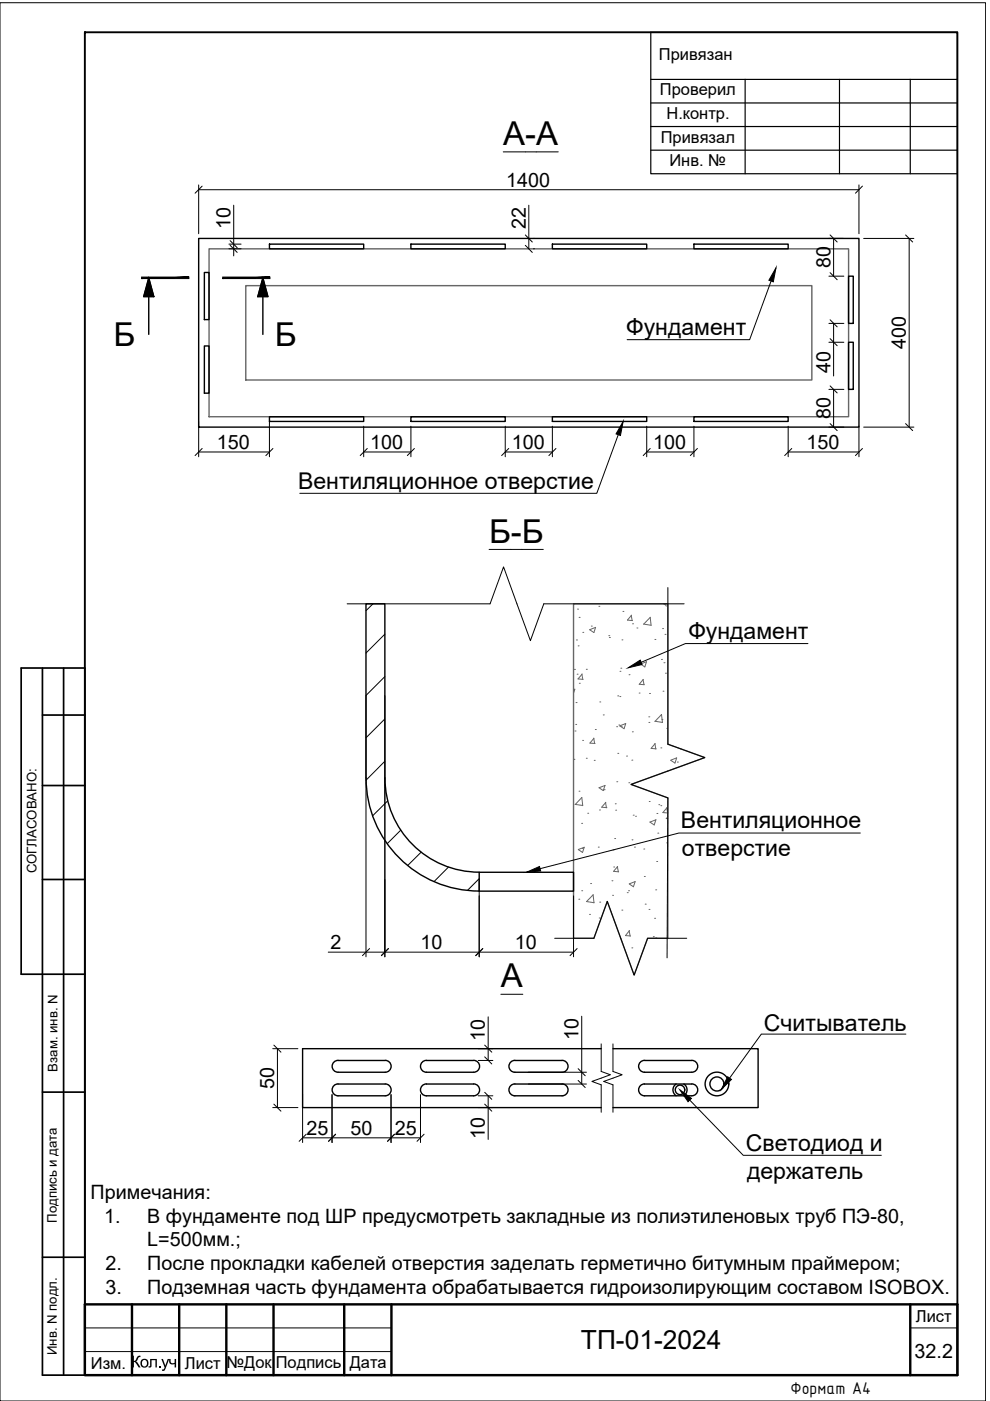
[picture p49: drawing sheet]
<svg xmlns="http://www.w3.org/2000/svg" width="210mm" height="297mm" viewBox="0 0 210 297" stroke-linecap="round" stroke-linejoin="round" font-family="sans-serif">
<defs><g id="words">
<g font-size="7">
<text x="106.7" y="30.7">А-А</text>
<text x="24.1" y="73.4">Б</text>
<text x="58.3" y="73.4">Б</text>
<text x="103.7" y="115">Б-Б</text>
<text x="106.2" y="209.3">А</text>
</g>
<text font-size="5.6" x="123.2" y="286">ТП-01-2024</text>
<g font-size="4.9">
<text x="132.8" y="71">Фундамент</text>
<text x="63.2" y="103.6">Вентиляционное отверстие</text>
<text x="145.9" y="135.5">Фундамент</text>
<text x="144.4" y="175.6">Вентиляционное</text>
<text x="144.6" y="181.5">отверстие</text>
<text x="162" y="218.6">Считыватель</text>
<text x="158.1" y="244">Светодиод и</text>
<text x="158.4" y="249.9">держатель</text>
</g>
<g font-size="4.2">
<text x="107.3" y="39.5">1400</text>
<text x="48.9" y="48.6" transform="rotate(-90 48.9 48.6)">10</text>
<text x="111.5" y="48.6" transform="rotate(-90 111.5 48.6)">22</text>
<text x="176.1" y="56.9" transform="rotate(-90 176.1 56.9)">80</text>
<text x="192.1" y="74" transform="rotate(-90 192.1 74)">400</text>
<text x="176.1" y="79.1" transform="rotate(-90 176.1 79.1)">40</text>
<text x="176.1" y="88.9" transform="rotate(-90 176.1 88.9)">80</text>
<text x="46" y="95.2">150</text>
<text x="78.5" y="95.2">100</text>
<text x="108.5" y="95.2">100</text>
<text x="138.5" y="95.2">100</text>
<text x="171" y="95.2">150</text>
<text x="70.1" y="201.2">2</text>
<text x="89.2" y="201.2">10</text>
<text x="109.2" y="201.2">10</text>
<text x="102.8" y="220.7" transform="rotate(-90 102.8 220.7)">10</text>
<text x="122.7" y="220.6" transform="rotate(-90 122.7 220.6)">10</text>
<text x="58.1" y="230.9" transform="rotate(-90 58.1 230.9)">50</text>
<text x="65" y="240.6">25</text>
<text x="74.3" y="240.6">50</text>
<text x="83.7" y="240.6">25</text>
<text x="102.8" y="241.4" transform="rotate(-90 102.8 241.4)">10</text>
<text x="19.2" y="254.2">Примечания:</text>
<text x="22.1" y="259.2">1.</text>
<text x="31.2" y="259.2">В фундаменте под ШР предусмотреть закладные из полиэтиленовых труб ПЭ-80,</text>
<text x="22.4" y="269.3">2.</text>
<text x="31.2" y="269.3">После прокладки кабелей отверстия заделать герметично битумным праймером;</text>
<text x="31.2" y="264.3">L=500мм.;</text>
<text x="22.4" y="274.4">3.</text>
<text x="31.2" y="274.4">Подземная часть фундамента обрабатывается гидроизолирующим составом ISOBOX.</text>
<text x="193.9" y="288">32.2</text>
</g>
<text font-size="3.9" x="167.6" y="295.5">Формат А4</text>
<g font-size="3.5">
<text x="139.7" y="12.7">Привязан</text>
<text x="139.9" y="20.2">Проверил</text>
<text x="141.3" y="25.2">Н.контр.</text>
<text x="140.1" y="30.2">Привязал</text>
<text x="141.9" y="35.1">Инв. №</text>
<text x="194.2" y="280.3">Лист</text>
<text x="19.3" y="290.3">Изм.</text>
<text x="27.8" y="289.9">Кол .уч.</text>
<text x="39.2" y="290.3">Лист</text>
<text x="48" y="290">№Док</text>
<text x="58.5" y="290.1">Подпись</text>
<text x="74.1" y="290">Дата</text>
</g>
<g font-size="2.8">
<text x="7.7" y="185.2" transform="rotate(-90 7.7 185.2)">СОГЛАСОВАНО:</text>
<text x="12.2" y="227.2" transform="rotate(-90 12.2 227.2)">Взам. инв. N</text>
<text x="12" y="259.2" transform="rotate(-90 12 259.2)">Подпись и дата</text>
<text x="12" y="287.3" transform="rotate(-90 12 287.3)">Инв. N подл.</text>
</g>
</g></defs>
<!-- layer: 0 -->
<g fill="none" stroke="#636466" stroke-width=".21">
<path d="M122.2 135.7h.1M122.4 129.1h.1M122.6 136.9h.1M122.8 130.9h.1M123.6 134.1h.1M125 133.5l.9 .6 .4-1.1-1.3 .5M125.4 132.7h.1M127 128.6h.1M129.1 134.8h.1M129.2 135.2h.1M131.9 135.7h.1M132.1 129.6h.1"/>
<path d="M133.8 130.5l.2 1.1M133.9 130.4l-.9 1.1 1.1 .1M134.1 132.3h.1M135 133.1h.1M136.5 132.3l1.4-1.4 .1 1.7M136.5 132.3l1.6 .3M138.9 135.6h.1M140.3 139.8h.1M140.5 133.3h.1M140.7 128l.4 .3 .1-.3M141 134.5h.1M141.2 128.5h.1"/>
<path d="M121.6 146.2l.3-.1-.3 .8M121.8 141.9h.1M121.9 155h.1M122.1 153.6h.1M122.1 149h.1M122.4 142.9h.1M122.8 144.9h.1M123.4 142.9l.2 1.1M123.4 142.9l-.8 1 1 .1M123.5 157h.1M124.3 141.9h.1M125.9 156.5l.2 1.2"/>
<path d="M125.9 156.5l-.8 1.1h1.1M126.2 154.7h.1M127.2 148.8h.1M127.9 151.6h.1M130.7 154.1h.1M131 159.7h.1M131 147.5h.1M131.2 153.7h.1M131.4 147.7h.1M131.4 153.9l1.3-.5-.4 1.1-.9-.6M131.4 142.3h.1M131.6 141.7h.1"/>
<path d="M131.7 154h.1M133.4 143.1h.1M134.1 155.2h.1M135.5 146.9h.1M135.7 140.4h.1M135.8 140.8l1.3-.5-.4 1.1zM136.3 144l.2 1.2M136.4 144l-.9 1.1 1.1 .1M137.6 152h.1M137.6 153.2h.1M137.7 147h.1M138.9 157.7l.1 1.1"/>
<path d="M138.9 152.9l1.6 .3-.2-1.7-1.4 1.5M138.9 157.6l-.9 1.1 1.1 .1M140.1 158.6h.1M140.3 152.6h.1M140.6 146.5h.1M140.8 140.5h.1M141.1 142.7h.1M141.4 154.4h.1M144.3 158.8h.1M121.7 161h.1M122.8 167.8h.1M123.3 174.6h.1"/>
<path d="M123.5 179.9h.1M123.5 170.8l-1.5-.2 1.4-1.5 .1 1.7M124.3 160.8h.1M124.6 172.4h.1M126 161.2h.1M126.9 179.6h.1M127 167l1.3-.5-.4 1.1zM127.1 171.7h.1M128.1 167.4h.1M128.4 170.1l.2 1.2M128.5 170.1l-.9 1 1.1 .1M130.3 177.8h.1"/>
<path d="M130.5 170.4h.1M130.5 171.8h.1M130.8 165.7h.1M132.8 160.3h.1M133.3 166h.1M134 161.2h.1M134 178.1h.1M134.3 172.8h.1M134.5 179.6h.1M134.7 173.1h.1M137.6 169.9h.1M137.8 174.3l1.3-.5-.4 1.1z"/>
<path d="M139.3 172.5h.1M139.5 176.6h.1M139.7 170.6h.1M140.1 170.8h.1M141.4 178.7h.1M141.4 171.3l.2 1.1M141.4 171.2l-.9 1.1 1.1 .1M141.6 173.2l-.3 .4h.3M143.5 160.7l-1.3 .5 .9 .6 .4-1.1M143.6 161.6h.1M122.6 180.1l1.3-.5-.4 1.1zM122.7 190.7h.1"/>
<path d="M123.3 188.9h.1M125 193.9h.1M125.2 187.3h.1M125.8 189.7l.2 1.7-1.6-.2 1.4-1.5M127 194.6h.1M127.1 191.3h.1M129.8 186.7h.1M129.9 189.8h.1M130 180.2h.1M130.1 183.8h.1M130.9 183.7l.2 1.2M131 183.7l-.9 1 1.1 .1"/>
<path d="M131.8 193h.1M133 189.3h.1M133.3 188.9h.1M133.4 197.3l.2 1.2M133.5 197.3l-.9 1.1h1.1M134.7 186.9l-.4 1.1-.9-.6M134.7 186.9l-1.3 .5M136.5 180h.1M136.6 185.8h.1M136.8 191.7h.1M137.6 192.8h.1M138.5 198.6h.1"/>
<path d="M138.8 194.7h.1M139 188.7h.1M139 198.8h.1M139.2 182.7h.1M134 201h.1"/>
</g>
<path d="M44.3 52.8h135.6v35.6h-135.6zM52.1 60.6h120v20h-120zM121.6 128h20v29.8l7.8 2.8-15.6 5.7 7.8 2.9v29.7h-4.3l-2.8 7.8-5.7-15.6-2.9 7.8h-4.3z" fill="none" stroke="#636466" stroke-width=".3"/>
<path d="M18 6.8h185v284.8h-185z" fill="none" stroke="#000" stroke-width=".4"/>
<path d="M9 141.6v150h9v-150h-13.5v65h13.5M9 151.6h9M13.5 141.6v150M9 166.5h9M9 186.5h9M9 231.5h9M9 266.6h9" fill="none" stroke="#000" stroke-width=".36"/>
<!-- layer: 0 -->
<path d="M18 276.5h185v15.1h-185zM28 276.5v15.1M38 276.5v15.1M48 276.5v15.1M58 276.5v15.1M73 276.5v15.1M83 276.5v15.1M193 276.5v15.1" fill="none" stroke="#000" stroke-width=".51"/>
<g fill="none" stroke="#000" stroke-width=".21">
<path d="M0 .6h209v296.4h-209zM42.1 39.2v10.4M42.9 39.5l-1.5 1.5M106.7 32.2h11.7M182.1 39.2v10.4M182.9 39.5l-1.5 1.5M42.1 40.2h140M48.5 52.8h2.6M48.5 51.8h2.6M48.8 52l1.5 1.5M48.8 51l1.5 1.5M49.6 43.5v10.8"/>
<path d="M111.4 52l1.5 1.5M111.4 49.8l1.5 1.5M112.1 43.5v9.3M113.1 52.8h.1M113.1 50.6h.1M163.5 59.6l-4.6 12.4h-25.9M175.7 50.6h3.2M175.7 58.6h3.2M176 49.8l1.5 1.5M176 57.8l1.5 1.5M176.7 50.6v8M183.1 50.6h10.7"/>
<path d="M192 49.8l1.5 1.5M192.8 50.6v40M175.7 68.6h3.2M175.7 72.6h3.2M176 67.8l1.5 1.5M176 71.8l1.5 1.5M176.7 68.6v11.1M42.1 95.8h15M42.1 89.4v7.4M42.9 95.1l-1.5 1.5M57.1 89.4v7.4M57.9 95.1l-1.5 1.5"/>
<path d="M77.1 95.8h10M77.1 90.4v6.4M77.9 95.1l-1.5 1.5M87.1 90.4v6.4M87.9 95.1l-1.5 1.5M107.1 90.4v6.4M107.1 95.8h10M107.9 95.1l-1.5 1.5M117.1 90.4v6.4M117.9 95.1l-1.5 1.5M131.1 92.2l-4.6 12.4h-62.9M137.1 95.8h10"/>
<path d="M137.1 90.4v6.4M137.9 95.1l-1.5 1.5M147.1 90.4v6.4M147.9 95.1l-1.5 1.5M167.1 95.8h15M167.1 90.4v6.4M167.9 95.1l-1.5 1.5M175.7 90.6h3.2M175.7 82.6h3.2M176 81.8l1.5 1.5M176 89.8l1.5 1.5M176.7 82.6v8"/>
<path d="M182.1 90.4v6.4M182.9 95.1l-1.5 1.5M183.1 90.6h10.7M192 89.8l1.5 1.5M103.7 116.5h11.5M73.6 128h30.3l2.9-7.8 5.7 15.6 2.8-7.8h29.8M79.1 128l-1.5 1.5M81.6 134.5l-4 4M141.6 124.6v33.2l7.8 2.8-15.6 5.7 7.8 2.9-.2 33.9M171.3 136.4h-26l-9.4 4M81.6 143.5l-4 4v55.4M81.6 152.4l-4 4"/>
<path d="M81.6 147.5v55.4M81.6 161.4l-4 4M82.2 169.8l-3.2 3.2M85 176l-2.9 2.9M182.4 176.6h-38.5l-29.4 7.6M89.3 180.7l-2.9 2.8M95.1 183.8l-3.1 3.1M101.6 186.3l-2.5 2.5M101.6 186.5v16.4M117.6 198.9h8.3l2.9-7.8 5.7 15.6 2.8-7.8h8.3M121.6 189.9v13M69.6 201.9h52"/>
<path d="M78.4 201.1l-1.5 1.5M82.4 201.1l-1.5 1.5M102.4 201.1l-1.5 1.5M103.5 215.6v9.2M106.2 210.8h4.6M122.4 201.1l-1.5 1.5M123.3 215.5v14.3M192.1 219.3h-30.7l-6.7 9.3M57.8 222.3h5.4M57.8 234.8h5.4M58.1 221.6l1.5 1.5M58.1 234.1l1.5 1.5"/>
<path d="M58.8 222.3v12.5M64.2 232.1v10.1M70.4 232.1v10.1M82.9 232.1v10.1M89.2 232.1v10.1M101.4 222.3h3.1M101.4 234.8h3.1M101.4 232.3h3.1M101.4 224.8h3.1M102.8 231.6l1.5 1.5M102.8 234.1l1.5 1.5M102.8 224.1l1.5 1.5"/>
<path d="M102.8 221.6l1.5 1.5M103.5 232.3v9.3M112 229.8h12.3M112 227.3h12.3M122.6 229.1l1.5 1.5M122.6 226.6l1.5 1.5M127.5 221.3v5.9l1.9 .7-3.9 1.4 2 .7v5.8M130 221.3v5.9l1.9 .7-3.9 1.4 2 .7v5.8M146.2 233.2l11.4 11.7h29.3M64.2 241.2h25M64.9 240.5l-1.5 1.5M71.2 240.5l-1.5 1.5"/>
<path d="M83.7 240.5l-1.5 1.5M89.9 240.5l-1.5 1.5M18 281.5h65M18 286.6h65M193 281.5h10"/>
</g>
<g fill="none" stroke="#000" stroke-width=".3">
<path d="M31.5 58.9l1.1 4h-2.1zM42.1 50.6h140v40h-140zM43.3 57.8h1v10h-1zM55.7 58.9l1.1 4h-2.1zM57.1 51.8h20v1h-20zM87.1 51.8h20v1h-20zM117.1 51.8h20v1h-20zM147.1 51.8h20v1h-20zM179.9 58.6h1v10h-1zM31.5 62.9v8M43.3 73.3h1v10.1h-1zM55.7 62.9v8"/>
<path d="M179.9 72.6h1v10h-1zM57.1 88.4h20v1h-20zM87.1 88.4h20v1h-20zM117.1 88.4h20v1h-20zM147.1 88.4h20v1h-20zM77.6 164.9v-36.9h4v36.9M77.6 164.9a24 24 0 0 0 24 24M81.6 164.9a20 20 0 0 0 20 20M101.6 184.9h20v4h-20zM70.9 230.1l.8-.3h10a1.26 1.26 0 0 1 1.2 1.3 1.26 1.26 0 0 1-1.2 1.2h-10a1.26 1.26 0 0 1-1.2-.8 1.26 1.26 0 0 1 .4-1.4zM71.7 224.8h10M71.7 224.8a1.26 1.26 0 0 0-1.3 1.3 1.26 1.26 0 0 0 1.3 1.2h10a1.26 1.26 0 0 0 1.2-1.2 1.26 1.26 0 0 0-1.2-1.3"/>
<path d="M90.4 224.8h10M90.4 224.8a1.26 1.26 0 0 0-1.2 1.3 1.26 1.26 0 0 0 1.2 1.2h10M100.4 229.8h-10a1.26 1.26 0 0 0-1.2 1.3 1.26 1.26 0 0 0 1.2 1.2h10M100.4 229.8a1.26 1.26 0 0 1 1.3 1.3 1.26 1.26 0 0 1-1.3 1.2M100.4 224.8a1.26 1.26 0 0 1 1.3 1.3 1.26 1.26 0 0 1-1.3 1.2M109.2 229.8h10a1.26 1.26 0 0 1 1.2 1.3 1.26 1.26 0 0 1-1.2 1.2h-10M109.2 224.8h10M109.2 229.8a1.26 1.26 0 0 0-1.3 1.3 1.26 1.26 0 0 0 1.3 1.2M109.2 224.8a1.26 1.26 0 0 0-1.3 1.3 1.26 1.26 0 0 0 1.3 1.2M119.2 224.8a1.26 1.26 0 0 1 1.2 1.3 1.26 1.26 0 0 1-1.2 1.2h-10M127.5 222.3h-63.3v12.5h63.3M130 222.3h30.7v12.5h-30.7"/>
<path d="M135.9 230.1l.8-.3h10a1.26 1.26 0 0 1 1.2 1.3 1.26 1.26 0 0 1-1.2 1.2h-10a1.26 1.26 0 0 1-1.2-.8 1.26 1.26 0 0 1 .4-1.4zM136.7 224.8h10M136.7 224.8a1.26 1.26 0 0 0-1.3 1.3 1.26 1.26 0 0 0 1.3 1.2h10a1.26 1.26 0 0 0 1.2-1.2 1.26 1.26 0 0 0-1.2-1.3M143.4 229.8a1.49 1.49 0 0 0 0 2.5M145 229.8a1.49 1.49 0 0 1 0 2.5"/>
<circle cx="144.2" cy="231.1" r="1.01"/>
<circle cx="152" cy="229.8" r="2.51"/>
<circle cx="152" cy="229.8" r="1.49"/>
</g>
<g fill="#000" stroke="#000" stroke-width=".21">
<path d="M31.5 58.9l1.1 4h-2.1zM55.7 58.9l1.1 4h-2.1zM164.5 56.8l-.5 3-1-.4zM132.1 89.4l-.5 2.9-1-.3zM133.2 141.6l2.5-1.6 .4 .9zM111.6 184.9l2.8-1.2 .2 1zM144.2 231.1l2.4 1.8-.7 .7zM154.3 228.3l.8 .6-2.2 2.1z"/>
<path d="M30 59.1h10v-.4zM30 58.7h10l-10 .4z"/>
<path d="M47.2 58.7v.4l10-.4zM47.2 59.1l10-.4v.4z"/>
</g>
<path d="M138 6.8h65v30h-65zM138 16.8h65M158 16.8v20M178 16.8v20M193 16.8v20M138 21.8h65M138 26.8h65M138 31.8h65" fill="none" stroke="#000" stroke-width=".25"/>
<use href="#words"/>
</svg>
